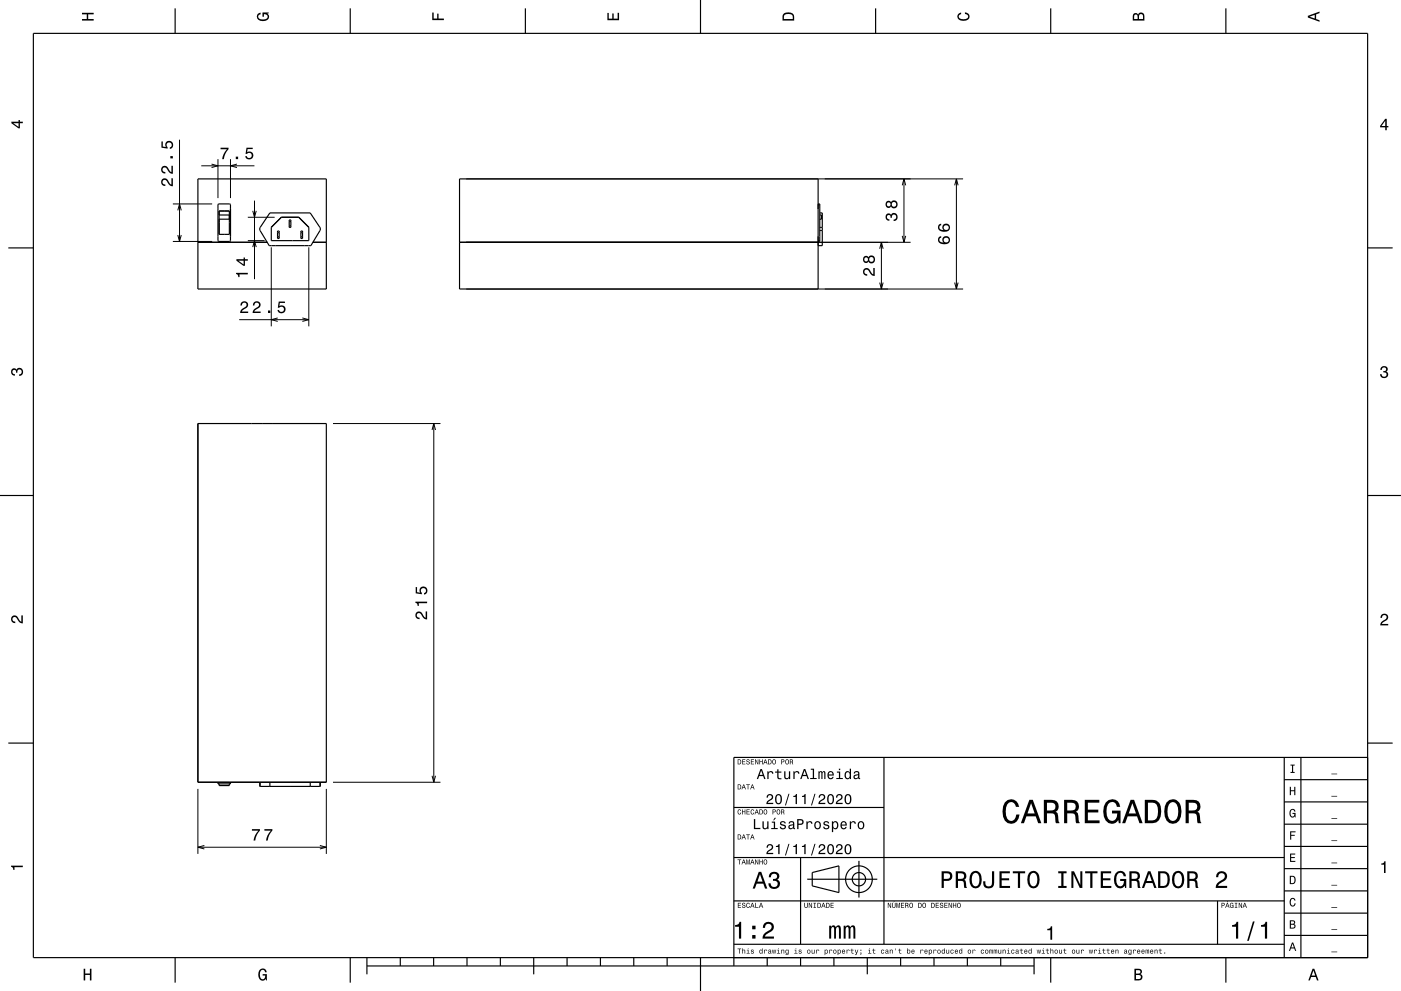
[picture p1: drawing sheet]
<svg xmlns="http://www.w3.org/2000/svg" width="420mm" height="297mm" viewBox="0 0 420 297" stroke-linecap="round" stroke-linejoin="round" font-family="sans-serif">
<g fill="none" stroke="#000" stroke-width=".3">
<path d="M53.8 41.9v30.5M60.3 49.7h16M63.4 49.2l1.9 .5-1.9 .5M65.3 47.7v11.7M69.1 47.7v11.7M71 49.2l-1.9 .5 1.9 .5M139.8 53.6h148.9M270.5 55.5l.5-1.9 .5 1.9M271 53.6v19M286.2 55.5l.5-1.9 .5 1.9M286.7 53.6v33M51.8 72.4h11.8"/>
<path d="M51.8 61.1h11.8M53.3 63l.5-1.9 .5 1.9M53.3 70.4l.5 2 .5-2M74.3 72.1h5M74.3 65.1h8M75.8 63.2l.5 1.9 .5-1.9M75.8 74l.5-1.9 .5 1.9M76.3 60.1v23.6M81.3 74.1v23.7M92.6 74.1v23.7M139.8 72.6h133.2M245.3 72.1h.5"/>
<path d="M245.3 61.4h.5M245.8 68.1h.7M245.8 69.1h.7M263.7 74.5l.5-1.9 .6 1.9M264.2 72.6v14M270.5 70.7l.5 1.9 .5-1.9M71.7 95.8h20.9M83.3 95.3l-2 .5 2 .5M90.6 95.3l2 .5-2 .5M139.8 86.6h148.9M263.7 84.7l.5 1.9 .6-1.9M286.2 84.7l.5 1.9 .5-1.9"/>
<path d="M99.8 126.9h32.2M129.5 128.9l.5-2 .6 2M130 126.9v107.5M59.3 236.4v19.5M65.6 234.4v.5M68.8 234.4v.5M78 234.4v1.3M95.9 234.4v1.3M97.8 236.4v19.5M99.8 234.4h32.2M129.5 232.5l.5 1.9 .6-1.9M59.3 253.9h38.5"/>
<path d="M61.3 253.4l-2 .5 2 .5M95.9 253.4l1.9 .5-1.9 .5"/>
</g>
<g fill="none" stroke="#000" stroke-width=".35">
<path d="M10 10h400v277h-400zM52.5 2.5v7.5M105 2.5v7.5M157.5 2.5v7.5M210 0v10M262.5 2.5v7.5M315 2.5v7.5M367.5 2.5v7.5M59.3 53.6h38.5v33h-38.5zM137.8 53.6h107.5v33h-107.5zM2.5 74.3h7.5M59.3 72.6h20.8"/>
<path d="M65.4 61.2l3.4-.1 .3 .3v10.7l-.3 .3h-3.2l-.3-.3zM65.7 63.2h3.1v7h-3.1zM65.7 65.7h3.1M65.7 64.4h3.1M80.9 63.8h12.1l2.9 4.4 .1 .7-2.8 4.7h-12.5l-2.8-5zM83.2 71h.5M83.2 69.2h.5v2.3h-.5zM83.2 69.7h.5M84.3 65.1h5.3l3 3v4h-11.3v-4zM86.7 65.9h.5v2.3h-.5zM86.7 67.7h.5M86.7 66.4h.5"/>
<path d="M90.2 69.2h.5v2.3h-.5zM90.2 71h.5M90.2 69.7h.5M93.8 72.6h4M137.8 72.6h107.5M245.3 61.1h.5v11.3h-.5M245.8 63.8h.7v9.8h-1.2M245.8 64.4h.5v1.3h-.5M410 74.3h7.5M59.3 126.9h38.5v107.5h-38.5zM0 148.5h10M410 148.5h10"/>
<path d="M2.5 222.7h7.5M65.3 234.4v.5h3.8v-.5M65.7 234.9v.5h3.1v-.5M77.9 234.4v1.3h18.1v-1.3M80.9 234.4v1.3M93 234.4v1.3M265 227v56M385 233.7h25M385 227v60M390 227v60M410 222.7h7.5M410 227h-190v62.5"/>
<path d="M220 257h165M220 242h45M240 257v26M257.5 258v11M385 253.7h25M385 247h25M385 240.3h25M220 270h165M242 263.5h21M243.5 261.5l8-2v8l-8-2zM365 270v13M385 273.7h25"/>
<path d="M385 267h25M385 260.3h25M52.5 287v7.5M105 287v7.5M110 289.5h200M110 287v5M120 287v2.5M130 287v2.5M140 287v2.5M150 287v2.5M160 287v5M170 287v2.5"/>
<path d="M180 287v2.5M190 287v2.5M200 287v2.5M210 287v10M220 283h165M230 287v2.5M240 287v2.5M250 287v2.5M260 287v5M270 287v2.5M280 287v2.5M290 287v2.5"/>
<path d="M300 287v2.5M310 287v5M315 287v7.5M367.5 287v7.5M385 280.3h25"/>
<circle cx="257.5" cy="263.5" r="2"/>
<circle cx="257.5" cy="263.5" r="4"/>
</g>
<g fill="#000">
<path d="M24.6 3.8h3.5v.5h-1.7v1.4h1.7v.5h-3.5v-.5h1.4v-1.4h-1.4z" fill-rule="evenodd"/>
<path d="M77.3 4.2l.8-.4v.5l-.3 .1a.68 .68 0 0 0-.4 .6 .68 .68 0 0 0 .4 .6 1.68 1.68 0 0 0 2.4-.6 .93 .93 0 0 0-1.1-.8v.8h-.4v-1.3h1.9v.3l-.5 .1 .4 .4a1.19 1.19 0 0 1-.9 1.7 1.9 1.9 0 0 1-2.6-1.3z" fill-rule="evenodd"/>
<path d="M129.6 3.8h.4v1.8h1.1v-1.5h.4v1.5h1.6v.4h-3.5z" fill-rule="evenodd"/>
<path d="M182.1 3.9h.4v1.7h1.1v-1.6h.4v1.6h1.2v-1.8h.4v2.3h-3.5z" fill-rule="evenodd"/>
<path d="M235 4a2.21 2.21 0 0 0-.4 2.2h3.5v-1.2a1.92 1.92 0 0 0-3.1-1zM235.3 4.4l.4-.2a1.45 1.45 0 0 1 2 .8v.7h-2.7l.1-1z" fill-rule="evenodd"/>
<path d="M287.3 4.2l.8-.4v.4l-.3 .1a.66 .66 0 0 0-.4 .6 .66 .66 0 0 0 .4 .6 1.69 1.69 0 0 0 2.5-.5 .9 .9 0 0 0-1-.8v-.5a1.24 1.24 0 0 1 1.4 1.1 1.24 1.24 0 0 1-1.1 1.4 1.93 1.93 0 0 1-2.6-1.2z" fill-rule="evenodd"/>
<path d="M339.8 4.2l-.2 2h3.5v-1.4a.98 .98 0 0 0-.7-1 .98 .98 0 0 0-1.2 .6 .84 .84 0 0 0-1.4-.2zM340.1 4.5l.4-.1 .4 .1 .1 1.2h-1zM341.6 4.4l.4-.2a.58 .58 0 0 1 .7 .7v.8h-1.2z" fill-rule="evenodd"/>
<path d="M392.1 4.7v.6l3.5 1.2v-.4l-1-.4v-1.4l1-.4v-.4zM392.6 5l1.5-.5v1z" fill-rule="evenodd"/>
<path d="M3.4 36.5v.4l2.1 1.6h.5v-1.6h.8v-.4h-.8v-.5h-.4v.5zM4 36.9h1.6v1.1z" fill-rule="evenodd"/>
<path d="M415.3 35.6l-1.6 2.1v.5h1.6v.8h.4v-.8h.5v-.4h-.5v-2.2zM415.3 36.2v1.6h-1.1z" fill-rule="evenodd"/>
<path d="M48.6 53.7a1.2 1.2 0 0 0-.2 1.4 1.2 1.2 0 0 0 1.2 .6v-.4a.7 .7 0 0 1-.9-.5 .7 .7 0 0 1 .5-.9 .7 .7 0 0 1 .9 .5l.1 .3a1.64 1.64 0 0 0 1.6 1.1v-2.4h-.4v1.9l-.4-.3-.8-1.2a1.11 1.11 0 0 0-1.6-.1zM48.6 50a1.2 1.2 0 0 0-.2 1.3 1.2 1.2 0 0 0 1.2 .7v-.4a.7 .7 0 0 1-.9-.6 .7 .7 0 0 1 .5-.8 .7 .7 0 0 1 .9 .5l.1 .3a1.64 1.64 0 0 0 1.6 1.1v-2.4h-.4v1.9l-.4-.3-.8-1.2a1.11 1.11 0 0 0-1.6-.1zM51.1 46.8v.7h.7v-.7zM48.4 42.4v1.9l1.8 .2v-.4a.8 .8 0 0 1-.2-1.2 .8 .8 0 0 1 1.3 .1 .8 .8 0 0 1-.4 1.2v.4a1.21 1.21 0 0 0 1.1-1.5 1.21 1.21 0 0 0-1.7-.8 1.21 1.21 0 0 0-.5 1.8l-1-.2v-1.5z" fill-rule="evenodd"/>
<path d="M66.1 44.3v.4h1.9a5.2 5.2 0 0 0-1.4 3h.5a5.3 5.3 0 0 1 1.4-3v-.4zM70.7 46.9v.8h.7v-.8zM73.9 44.3l-.3 1.8h.4a.8 .8 0 0 1 1.3-.2 .8 .8 0 0 1-.1 1.2 .8 .8 0 0 1-1.2-.3h-.5a1.21 1.21 0 0 0 1.5 1 1.21 1.21 0 0 0 .8-1.6 1.21 1.21 0 0 0-1.7-.6l.1-.9h1.6v-.4z" fill-rule="evenodd"/>
<path d="M265.7 64.2a1.17 1.17 0 0 0-.2 1.3 1.17 1.17 0 0 0 1.1 .7v-.5a.62 .62 0 0 1-.7-.3 .62 .62 0 0 1 .2-.8 .62 .62 0 0 1 .9 .2v.5h.4a.72 .72 0 0 1 .4-.9 .72 .72 0 0 1 .9 .4 .72 .72 0 0 1-.5 .9l-.3 .1v.5a1.18 1.18 0 0 0 1.2-1.6 1.18 1.18 0 0 0-1.8-.6l-.2 .3a.86 .86 0 0 0-1.4-.2zM265.7 60.5a1 1 0 0 0-.1 1.4 1 1 0 0 0 1.5 0 1.09 1.09 0 0 0 1.6 .2 1.09 1.09 0 0 0 0-1.7 1.09 1.09 0 0 0-1.6 .2l-.7-.4zM267.3 61.3a.71 .71 0 0 1 1.4 0 .71 .71 0 0 1-1.4 0zM265.9 61.3a.59 .59 0 0 1 1.1 0 .59 .59 0 0 1-1.1 0z" fill-rule="evenodd"/>
<path d="M281.4 71.1a1.44 1.44 0 0 0 .2 1.7 1.44 1.44 0 0 0 1.6 .4 1.26 1.26 0 0 0 1.6-1 1.26 1.26 0 0 0-1.2-1.5 1.11 1.11 0 0 0-1 .7 1.11 1.11 0 0 0 .3 1.3 1.02 1.02 0 0 1-1.3-.8l.1-.5 .5-.2v-.4zM282.9 72a.75 .75 0 0 1 1.5 0 .75 .75 0 0 1-1.5 0zM281.4 67.4a1.44 1.44 0 0 0 .2 1.6 1.44 1.44 0 0 0 1.6 .5 1.26 1.26 0 0 0 1.6-1 1.26 1.26 0 0 0-1.2-1.5 1.11 1.11 0 0 0-1 .7 1.11 1.11 0 0 0 .3 1.3 1.02 1.02 0 0 1-1.3-.9l.1-.4 .5-.2v-.5zM282.9 68.2a.75 .75 0 0 1 1.5 0 .75 .75 0 0 1-1.5 0z" fill-rule="evenodd"/>
<path d="M72.4 90.6l-.3 1h.4a.71 .71 0 0 1 .6-.9 .71 .71 0 0 1 .8 .5 .71 .71 0 0 1-.5 .9l-.3 .1a1.63 1.63 0 0 0-1.1 1.6h2.4v-.4h-1.9l.8-.8a1.17 1.17 0 0 0 1-1.7 1.17 1.17 0 0 0-1.9-.3zM76.1 90.6l-.3 1h.5a.71 .71 0 0 1 .5-.9 .71 .71 0 0 1 .8 .5 .71 .71 0 0 1-.5 .9l-.3 .1a1.63 1.63 0 0 0-1.1 1.6h2.4v-.4h-1.9l.9-.8a1.17 1.17 0 0 0 .9-1.7 1.17 1.17 0 0 0-1.9-.3zM80.3 93.1v.7h.7v-.7zM83.6 90.4l-.3 1.8h.4a.8 .8 0 0 1 1.2-.2 .8 .8 0 0 1-.1 1.3 .8 .8 0 0 1-1.1-.4h-.5a1.21 1.21 0 0 0 1.5 1 1.21 1.21 0 0 0 .8-1.6 1.21 1.21 0 0 0-1.7-.6l.1-.9h1.5v-.4z" fill-rule="evenodd"/>
<path d="M70.8 81.8v.3a.77 .77 0 0 1 .6 1h.4v-.9h2.5v-.4zM70.9 77.7v.4l2.1 1.6h.4v-1.6h.9v-.4h-.9v-.5h-.4v.5zM71.5 78.1h1.5v1.1z" fill-rule="evenodd"/>
<path d="M259 80.6a1.2 1.2 0 0 0-.2 1.4 1.2 1.2 0 0 0 1.2 .6v-.4a.7 .7 0 0 1-.9-.5 .7 .7 0 0 1 .5-.9 .7 .7 0 0 1 .9 .5l.2 .3a1.63 1.63 0 0 0 1.5 1.1v-2.4h-.4v1.9l-.4-.3-.8-1.2a1.11 1.11 0 0 0-1.6-.1zM259 77a1 1 0 0 0-.1 1.4 1 1 0 0 0 1.4 0 1.09 1.09 0 0 0 1.7 .2 1.09 1.09 0 0 0 0-1.7 1.09 1.09 0 0 0-1.7 .2l-.4-.4zM260.6 77.8a.71 .71 0 0 1 1.4 0 .71 .71 0 0 1-1.4 0zM259.1 77.8a.6 .6 0 0 1 1.2 0 .6 .6 0 0 1-1.2 0z" fill-rule="evenodd"/>
<path d="M3.6 110.6a.86 .86 0 0 1 1.4 .2 1.12 1.12 0 0 1 1.5-.4 1.12 1.12 0 0 1 .3 1.6l-.5 .6-.6 .1v-.5a.72 .72 0 0 0 .9-.6 .72 .72 0 0 0-.8-.8 .72 .72 0 0 0-.6 .9h-.4a.62 .62 0 0 0-.4-.8 .62 .62 0 0 0-.8 .5 .62 .62 0 0 0 .5 .7h.4l-.1 .5a1.17 1.17 0 0 1-1-.7 1.17 1.17 0 0 1 .2-1.3z" fill-rule="evenodd"/>
<path d="M414.1 110a1.01 1.01 0 0 1 1.5-.2 1.01 1.01 0 0 1 0 1.6 1.12 1.12 0 0 1 .4 1.5 1.12 1.12 0 0 1-1.6 .3l-.6-.5-.1-.6h.5a.72 .72 0 0 0 .7 .9 .72 .72 0 0 0 .7-.8 .72 .72 0 0 0-.9-.6v-.4a.62 .62 0 0 0 .8-.4 .62 .62 0 0 0-.5-.8 .62 .62 0 0 0-.7 .5v.4h-.5z" fill-rule="evenodd"/>
<path d="M3.6 184.7a1.22 1.22 0 0 1 2 .8l.8 .8v-1.9h.4v2.4a2.76 2.76 0 0 1-2-1.8 .69 .69 0 0 0-1.1 .5 .69 .69 0 0 0 .9 .8v.4a1.19 1.19 0 0 1-1.2-.6 1.19 1.19 0 0 1 .2-1.4z" fill-rule="evenodd"/>
<path d="M124.8 183.6a1.2 1.2 0 0 0-.2 1.3 1.2 1.2 0 0 0 1.2 .7v-.5a.71 .71 0 0 1-.9-.5 .71 .71 0 0 1 .6-.9 .71 .71 0 0 1 .8 .5l.2 .3a1.63 1.63 0 0 0 1.5 1.2v-2.5h-.4v1.9l-.4-.2-.8-1.2a1.11 1.11 0 0 0-1.6-.1zM124.5 180.3v.4a.77 .77 0 0 1 .7 .9h.4v-.8h2.4v-.5zM124.6 176v1.8l1.9 .3v-.4a.8 .8 0 0 1-.3-1.2 .8 .8 0 0 1 1.3 0 .8 .8 0 0 1-.4 1.2v.5a1.21 1.21 0 0 0 1.1-1.5 1.21 1.21 0 0 0-1.7-.8 1.21 1.21 0 0 0-.5 1.7l-1-.1v-1.5z" fill-rule="evenodd"/>
<path d="M414.2 184.2a1.18 1.18 0 0 1 1.9 .3 1.18 1.18 0 0 1-1 1.7l-.8 .8h1.9v.4h-2.4a2.76 2.76 0 0 1 1.8-2 .69 .69 0 0 0-.5-1.1 .69 .69 0 0 0-.8 .9h-.4z" fill-rule="evenodd"/>
<path d="M221.1 227.6v1.5h.5a.77 .77 0 0 0 .6-.8 .77 .77 0 0 0-.6-.7zM221.4 227.8a.58 .58 0 0 1 .6 .5 .58 .58 0 0 1-.6 .6zM222.5 227.6v1.5h.9v-.2h-.7v-.5h.7v-.2h-.7v-.4h.7v-.2zM223.9 227.7a.6 .6 0 0 0 0 .6 .6 .6 0 0 0 .7 .3 .33 .33 0 0 1-.3 .4 .33 .33 0 0 1-.4-.4h-.2a.54 .54 0 0 0 .6 .6 .54 .54 0 0 0 .5-.7 .54 .54 0 0 0-.8-.4 .28 .28 0 0 1 .2-.4 .28 .28 0 0 1 .4 .3h.2l-.1-.2-.2-.2zM225.1 227.6v1.5h.9v-.2h-.7v-.5h.7v-.2h-.7v-.4h.7v-.2zM226.4 227.6v1.5h.1v-1.2l.6 1.2h.2v-1.5h-.1v1.2l-.6-1.2zM227.7 227.6v1.5h.2v-.7h.6v.7h.2v-1.5h-.2v.6h-.6v-.6zM229.3 227.6l-.5 1.5h.2l.2-.5h.6l.1 .5h.2l-.5-1.5zM229.5 227.8l.2 .7h-.5zM230.3 227.6v1.5h.5a.77 .77 0 0 0 .6-.8 .77 .77 0 0 0-.6-.7zM230.5 227.8a.58 .58 0 0 1 .6 .5 .58 .58 0 0 1-.6 .6zM231.7 227.7l-.2 .6 .2 .6a.73 .73 0 0 0 1-.4 .73 .73 0 0 0-.5-.9zM231.9 227.8a.58 .58 0 0 1 .5 .5 .58 .58 0 0 1-.5 .6l-.2-.6zM234.2 227.6v1.5h.2v-.7a.48 .48 0 0 0 .7-.2 .48 .48 0 0 0-.4-.6zM234.4 227.8h.3a.26 .26 0 0 1 .3 .2 .26 .26 0 0 1-.3 .3h-.3zM235.6 227.7l-.2 .6 .2 .6a.73 .73 0 0 0 1-.4 .73 .73 0 0 0-.5-.9zM235.8 227.8a.58 .58 0 0 1 .5 .5 .58 .58 0 0 1-.5 .6l-.2-.6zM236.8 227.6v1.5h.2v-.7a.45 .45 0 0 1 .5 .2 .45 .45 0 0 1 .1 .5l.2-.1-.3-.7a.42 .42 0 0 0 .2-.4 .42 .42 0 0 0-.4-.3zM237 227.8h.2a.26 .26 0 0 1 .3 .2 .26 .26 0 0 1-.3 .3h-.2z" fill-rule="evenodd"/>
<path d="M221.1 235.1v1.5h.5a.77 .77 0 0 0 .6-.8 .77 .77 0 0 0-.6-.7zM221.4 235.3a.58 .58 0 0 1 .6 .5 .58 .58 0 0 1-.6 .6zM222.8 235.1l-.5 1.5h.2l.2-.5h.5l.2 .5h.2l-.5-1.5zM223 235.3l.2 .7h-.5zM223.7 235.1v.2h.5v1.3h.2v-1.3h.4v-.2zM225.4 235.1l-.5 1.5h.2l.2-.5h.6l.1 .5h.2l-.5-1.5zM225.6 235.3l.2 .7h-.5z" fill-rule="evenodd"/>
<path d="M228 230.5l-1.1 3h.4l.3-.9h1.2l.3 .9h.4l-1.1-3zM228.2 230.9l.4 1.3h-.9zM230 231.2v2.3h.4v-1.3a.57 .57 0 0 1 .3-.7 .57 .57 0 0 1 .7 .2l.1 .2h.4a.76 .76 0 0 0-.6-.8 .76 .76 0 0 0-.9 .4v-.3zM233 230.6v.6h-.6v.4h.6v1.5a.89 .89 0 0 0 1.3 .4v-.3l-.8-.1-.1-.4v-1.1h.9v-.4h-.9v-.6zM235.1 231.2v1.5a.76 .76 0 0 0 .5 .8 .76 .76 0 0 0 .9-.4v.4h.4v-2.3h-.4v1.6l-.6 .4-.4-.3v-1.7zM237.8 231.2v2.3h.4v-1.3a.57 .57 0 0 1 .3-.7 .57 .57 0 0 1 .7 .2l.1 .2h.4a.77 .77 0 0 0-.6-.8 .77 .77 0 0 0-.9 .4v-.3zM241 230.5l-1.1 3h.4l.3-.9h1.2l.3 .9h.4l-1.1-3zM241.2 230.9l.5 1.3h-1zM243.1 230.4v.3h.6v2.5h-.8v.3h1.9v-.3h-.8v-2.8zM245.4 231.2v2.3h.3v-1.8l.3-.3 .2 .3v1.8h.4v-1.8l.3-.3 .2 .4v1.7h.4l-.1-2-.2-.4-.5 .1-.2 .2-.4-.3-.4 .3v-.2zM248.3 231.4a1.25 1.25 0 0 0-.2 1.4 1.25 1.25 0 0 0 1.2 .7l.6-.7-1.1 .4-.4-.8h1.6v-.1a.96 .96 0 0 0-.5-1.1 .96 .96 0 0 0-1.2 .2zM248.6 231.6l.6-.1 .4 .6h-1.2zM250.9 231.2v.4h.6v1.6h-.8v.3h2v-.3h-.8v-2zM251.5 230.4v.4h.4v-.4zM253.4 231.4a1.28 1.28 0 0 0-.2 1.3 1.28 1.28 0 0 0 1.1 .8l.4-.4v.4h.4v-3.1h-.4v1.1a.77 .77 0 0 0-1.3-.1zM253.7 231.7a.53 .53 0 0 1 .6-.3 .53 .53 0 0 1 .4 .5v.4a.71 .71 0 0 1-.6 .9 1.02 1.02 0 0 1-.4-1.5zM256.2 231.3l-.3 .5h.4a.47 .47 0 0 1 .6-.4 .47 .47 0 0 1 .3 .6l-.2 .1a.78 .78 0 0 0-1.1 .4 .78 .78 0 0 0 .6 1l.8-.3 .1 .2 .5 .1v-.3h-.2l-.1-1.4a.87 .87 0 0 0-.5-.7 .87 .87 0 0 0-.9 .2zM256.3 232.6l1-.3v.4a.51 .51 0 0 1-.5 .5 .51 .51 0 0 1-.6-.5z" fill-rule="evenodd"/>
<path d="M386.7 235.8h.3v1h1v-1h.3v2.5h-.3v-1.2h-1v1.2h-.3z" fill-rule="evenodd"/>
<path d="M386.9 229.1h1.2v.3h-.4v1.9h.4v.3h-1.2v-.3h.4v-1.9h-.4z" fill-rule="evenodd"/>
<path d="M399.1 238.5h1.8v.2h-1.8z" fill-rule="evenodd"/>
<path d="M399.1 231.9h1.8v.2h-1.8z" fill-rule="evenodd"/>
<path d="M3.3 259.4h3.5v.5h-2.5v.8h-.3a.77 .77 0 0 0-.7-.9z" fill-rule="evenodd"/>
<path d="M75.5 248.5v.4h1.9a5.2 5.2 0 0 0-1.4 3h.5a5.3 5.3 0 0 1 1.4-3v-.4zM79.3 248.5v.4h1.9a5.2 5.2 0 0 0-1.5 3h.6a5.3 5.3 0 0 1 1.4-3v-.4z" fill-rule="evenodd"/>
<path d="M221.1 257.6v.2h.5v1.3h.1v-1.3h.5v-.2zM222.8 257.6l-.5 1.5h.2l.2-.5h.5l.2 .5h.2l-.5-1.5zM223 257.8l.2 .7h-.5zM223.7 257.6v1.5h.2v-1.4l.3 1.4h.1l.3-1.4v1.4h.2v-1.5h-.3l-.2 1.3-.3-1.3zM225.4 257.6l-.5 1.5h.2l.2-.5h.6l.1 .5h.2l-.5-1.5zM225.6 257.8l.2 .7h-.5zM226.4 257.6v1.5h.1v-1.2l.6 1.2h.2v-1.5h-.1v1.2l-.6-1.2zM227.7 257.6v1.5h.2v-.7h.6v.7h.2v-1.5h-.2v.6h-.6v-.6zM229.1 257.7v1.2a.73 .73 0 0 0 .9-.4 .73 .73 0 0 0-.4-.9zM229.3 257.8a.58 .58 0 0 1 .5 .5 .58 .58 0 0 1-.5 .6l-.2-.6z" fill-rule="evenodd"/>
<path d="M221.1 250.1v1.5h.5a.77 .77 0 0 0 .6-.8 .77 .77 0 0 0-.6-.7zM221.4 250.3a.58 .58 0 0 1 .6 .5 .58 .58 0 0 1-.6 .6zM222.8 250.1l-.5 1.5h.2l.2-.5h.5l.2 .5h.2l-.5-1.5zM223 250.3l.2 .7h-.5zM223.7 250.1v.2h.5v1.3h.2v-1.3h.4v-.2zM225.4 250.1l-.5 1.5h.2l.2-.5h.6l.1 .5h.2l-.5-1.5zM225.6 250.3l.2 .7h-.5z" fill-rule="evenodd"/>
<path d="M221.3 242.7a.72 .72 0 0 0-.2 1 .72 .72 0 0 0 .9 .3l.2-.5-.4 .4a.56 .56 0 0 1-.5-.6 .56 .56 0 0 1 .6-.5l.3 .2-.3-.4zM222.5 242.6v1.5h.2v-.7h.6v.7h.1v-1.5h-.1v.6h-.6v-.6zM223.8 242.6v1.5h1v-.2h-.8v-.5h.7v-.2h-.7v-.4h.7v-.2zM225.2 242.7a.72 .72 0 0 0-.2 1 .72 .72 0 0 0 .9 .3l.2-.5-.4 .4a.56 .56 0 0 1-.5-.6 .56 .56 0 0 1 .6-.5l.3 .2-.3-.4zM226.7 242.6l-.5 1.5h.2l.2-.5h.6l.1 .5h.2l-.5-1.5zM226.9 242.8l.2 .7h-.5zM227.7 242.6v1.5h.5a.77 .77 0 0 0 .6-.8 .77 .77 0 0 0-.6-.7zM227.9 242.8a.58 .58 0 0 1 .6 .5 .58 .58 0 0 1-.6 .6zM229.1 242.7v1.2a.73 .73 0 0 0 .9-.4 .73 .73 0 0 0-.4-.9zM229.3 242.8a.58 .58 0 0 1 .5 .5 .58 .58 0 0 1-.5 .6l-.2-.6zM231.6 242.6v1.5h.2v-.7a.48 .48 0 0 0 .7-.2 .48 .48 0 0 0-.4-.6zM231.8 242.8h.3a.26 .26 0 0 1 .3 .2 .26 .26 0 0 1-.3 .3h-.3zM233 242.7l-.2 .6 .2 .6a.73 .73 0 0 0 1-.4 .73 .73 0 0 0-.5-.9zM233.2 242.8a.58 .58 0 0 1 .5 .5 .58 .58 0 0 1-.5 .6l-.2-.6zM234.2 242.6v1.5h.2v-.7a.46 .46 0 0 1 .5 .2 .46 .46 0 0 1 .1 .5l.2-.1-.3-.7a.42 .42 0 0 0 .2-.4 .42 .42 0 0 0-.4-.3zM234.4 242.8h.2a.26 .26 0 0 1 .3 .2 .26 .26 0 0 1-.3 .3h-.2z" fill-rule="evenodd"/>
<path d="M226 245.5v3h1.9v-.4h-1.5v-2.6zM228.6 246.2v1.5a.76 .76 0 0 0 .5 .8 .76 .76 0 0 0 .9-.4v.4h.4v-2.3h-.4v1.6l-.6 .4-.4-.3v-1.7zM232.2 245.1l-.4 .7h.2l.6-.7zM231.4 246.2v.4h.6v1.6h-.8v.3h1.9v-.3h-.7v-2zM234 246.3l-.2 .5 .2 .4 1.2 .4a.52 .52 0 0 1-.5 .7 .52 .52 0 0 1-.6-.5h-.3a.89 .89 0 0 0 1.1 .8 .89 .89 0 0 0 .6-1.3l-1.2-.4a.46 .46 0 0 1 .3-.6 .46 .46 0 0 1 .6 .5h.4a.93 .93 0 0 0-1.6-.5zM236.6 246.3l-.2 .5h.4a.47 .47 0 0 1 .5-.4 .47 .47 0 0 1 .4 .6l-.2 .1a.78 .78 0 0 0-1.1 .4 .78 .78 0 0 0 .6 1l.8-.3 .1 .2 .5 .1v-.3h-.3v-1.4a.87 .87 0 0 0-1.5-.5zM236.8 247.6l.9-.3v.4a.51 .51 0 0 1-.5 .5 .51 .51 0 0 1-.5-.5zM239 245.5v3h.4v-1.3a1.02 1.02 0 0 0 1.3-.2 1.02 1.02 0 0 0 0-1.3zM239.4 245.8h.5a.51 .51 0 0 1 .6 .6 .51 .51 0 0 1-.6 .4h-.5zM241.7 246.2v2.3h.4v-1.3a.57 .57 0 0 1 .3-.7 .57 .57 0 0 1 .7 .2l.1 .2h.4a.77 .77 0 0 0-.6-.8 .77 .77 0 0 0-.9 .4v-.3zM244.4 246.4a1.24 1.24 0 0 0-.2 1.5 1.24 1.24 0 0 0 1.3 .6 1.25 1.25 0 0 0 .6-1.5 1.25 1.25 0 0 0-1.4-.8zM244.6 246.6a.58 .58 0 0 1 .7-.2 .58 .58 0 0 1 .4 .5v.4a.69 .69 0 0 1-.9 .9l-.3-.5zM247.1 246.3l-.3 .5 .2 .4 1.2 .4a.52 .52 0 0 1-.5 .7 .52 .52 0 0 1-.5-.5h-.4a.89 .89 0 0 0 1.1 .8 .89 .89 0 0 0 .6-1.3l-1.2-.4a.46 .46 0 0 1 .4-.5 .46 .46 0 0 1 .5 .4h.4a.93 .93 0 0 0-1.5-.5zM249.4 246.2v3.2h.4v-1.3a.79 .79 0 0 0 .8 .5 .79 .79 0 0 0 .7-.8 1.09 1.09 0 0 0-.1-1.2 1.09 1.09 0 0 0-1.1-.4l-.3 .3v-.3zM249.9 246.6a.53 .53 0 0 1 .6-.2 .53 .53 0 0 1 .4 .5l.1 .4a.73 .73 0 0 1-.6 .9 1.01 1.01 0 0 1-.5-1.6zM252.2 246.4a1.25 1.25 0 0 0-.2 1.4 1.25 1.25 0 0 0 1.2 .7l.6-.7h-.3l-.6 .4a.65 .65 0 0 1-.6-.8h1.6v-.1a.96 .96 0 0 0-.5-1.1 .96 .96 0 0 0-1.2 .2zM252.5 246.6l.6-.1 .4 .6h-1.2zM254.8 246.2v2.3h.3v-1.3a.57 .57 0 0 1 .3-.7 .57 .57 0 0 1 .8 .2v.2h.4a.77 .77 0 0 0-.6-.8 .77 .77 0 0 0-.9 .4v-.3zM257.4 246.4a1.24 1.24 0 0 0-.2 1.5 1.24 1.24 0 0 0 1.3 .6 1.25 1.25 0 0 0 .6-1.5 1.25 1.25 0 0 0-1.4-.8zM257.7 246.6a.58 .58 0 0 1 .6-.2 .58 .58 0 0 1 .4 .5v.4a.69 .69 0 0 1-.9 .9l-.3-.5z" fill-rule="evenodd"/>
<path d="M230.1 253.2l-.3 .8h.4a.6 .6 0 0 1 .4-.7 .6 .6 0 0 1 .8 .5 .6 .6 0 0 1-.5 .7l-.2 .1a1.4 1.4 0 0 0-1 1.4h2.1v-.4h-1.6l.7-.7a1 1 0 0 0 .8-1.4 1 1 0 0 0-1.6-.3zM232.6 253.5v.3h.7v2.2h.4v-3zM236.4 252.9l-1.1 3.5h.3l1.1-3.5zM237.8 253.5v.3h.7v2.2h.4v-3zM240.4 253.5v.3h.7v2.2h.4v-3zM244.2 252.9l-1.1 3.5h.3l1.1-3.5zM245.7 253.2l-.3 .8h.4a.6 .6 0 0 1 .5-.7 .6 .6 0 0 1 .7 .5 .6 .6 0 0 1-.4 .7l-.3 .1a1.4 1.4 0 0 0-1 1.4h2.1v-.4h-1.6l.7-.7a1 1 0 0 0 .8-1.4 1 1 0 0 0-1.6-.3zM248.2 253.4a1.73 1.73 0 0 0 .8 2.7 1.74 1.74 0 0 0 .8-2.7 .95 .95 0 0 0-1.6 0zM248.7 253.4l.3-.1a1.46 1.46 0 0 1 0 2.4l-.5-.3-.1-.4v-1zM250.9 253.2l-.3 .8h.4a.6 .6 0 0 1 .5-.7 .6 .6 0 0 1 .7 .5 .6 .6 0 0 1-.4 .7l-.3 .1a1.4 1.4 0 0 0-.9 1.4h2v-.4h-1.6l.7-.7a1 1 0 0 0 .8-1.4 1 1 0 0 0-1.6-.3zM253.4 253.4a1.74 1.74 0 0 0 .8 2.7 1.75 1.75 0 0 0 .8-2.7 .96 .96 0 0 0-1.6 0zM253.9 253.4l.3-.1a1.47 1.47 0 0 1 0 2.4l-.5-.3-.1-.4v-1z" fill-rule="evenodd"/>
<path d="M230.1 238.2l-.3 .8h.4a.6 .6 0 0 1 .4-.7 .6 .6 0 0 1 .8 .5 .6 .6 0 0 1-.5 .7l-.2 .1a1.4 1.4 0 0 0-1 1.4h2.1v-.4h-1.6l.7-.7a1 1 0 0 0 .8-1.4 1 1 0 0 0-1.6-.3zM232.6 238.4a1.73 1.73 0 0 0 .8 2.7 1.74 1.74 0 0 0 .8-2.7 .95 .95 0 0 0-1.6 0zM233.1 238.4l.3-.1a1.46 1.46 0 0 1 0 2.4l-.5-.3-.1-.4v-1zM236.4 237.9l-1.1 3.5h.3l1.1-3.5zM237.8 238.5v.3h.7v2.2h.4v-3zM240.4 238.5v.3h.7v2.2h.4v-3zM244.2 237.9l-1.1 3.5h.3l1.1-3.5zM245.7 238.2l-.3 .8h.4a.6 .6 0 0 1 .5-.7 .6 .6 0 0 1 .7 .5 .6 .6 0 0 1-.4 .7l-.3 .1a1.4 1.4 0 0 0-1 1.4h2.1v-.4h-1.6l.7-.7a1 1 0 0 0 .8-1.4 1 1 0 0 0-1.6-.3zM248.2 238.4a1.73 1.73 0 0 0 .8 2.7 1.74 1.74 0 0 0 .8-2.7 .95 .95 0 0 0-1.6 0zM248.7 238.4l.3-.1a1.46 1.46 0 0 1 0 2.4l-.5-.3-.1-.4v-1zM250.9 238.2l-.3 .8h.4a.6 .6 0 0 1 .5-.7 .6 .6 0 0 1 .7 .5 .6 .6 0 0 1-.4 .7l-.3 .1a1.4 1.4 0 0 0-.9 1.4h2v-.4h-1.6l.7-.7a1 1 0 0 0 .8-1.4 1 1 0 0 0-1.6-.3zM253.4 238.4a1.74 1.74 0 0 0 .8 2.7 1.75 1.75 0 0 0 .8-2.7 .96 .96 0 0 0-1.6 0zM253.9 238.4l.3-.1a1.47 1.47 0 0 1 0 2.4l-.5-.3-.1-.4v-1z" fill-rule="evenodd"/>
<path d="M301.2 240.5a5.6 5.6 0 0 0 0 5.4 2.48 2.48 0 0 0 2.9 .8 2.48 2.48 0 0 0 1.5-2.6h-.9a1.64 1.64 0 0 1-2.2 1.8 4.2 4.2 0 0 1 0-5.3 1.43 1.43 0 0 1 2.1 1.2h.9a2.38 2.38 0 0 0-1.6-2.2 2.38 2.38 0 0 0-2.7 .9zM308.6 239.7l-2.6 7h1l.7-2h2.8l.7 2h1l-2.6-7zM309.1 240.7l1.1 3.1h-2.2zM312.9 239.7v7h1v-2.9a2.16 2.16 0 0 1 2.3 .5l.4 2.4h1l-.5-3-.6-.4a1.94 1.94 0 0 0 .8-2.3 1.94 1.94 0 0 0-2-1.3zM313.9 240.6a2.16 2.16 0 0 1 2.4 .6 1.21 1.21 0 0 1-.1 1.3 1.21 1.21 0 0 1-1.3 .4h-1zM319 239.7v7h.9v-2.9a2.16 2.16 0 0 1 2.4 .5l.3 2.4h1.1l-.6-3-.6-.4a1.94 1.94 0 0 0 .9-2.3 1.94 1.94 0 0 0-2.1-1.3zM319.9 240.6a2.17 2.17 0 0 1 2.5 .6 1.21 1.21 0 0 1-.1 1.3 1.21 1.21 0 0 1-1.3 .4h-1.1zM325.2 239.7v7h4.4v-.8h-3.5v-2.4h3.2v-.8h-3.2v-2.1h3.5v-.9zM331.5 240.5a4.8 4.8 0 0 0 .8 6.2 2.22 2.22 0 0 0 2.9-.9l.2 .9h.5v-3.8h-2.5v.9h1.5a1.71 1.71 0 0 1-2.2 2.1 4.1 4.1 0 0 1 0-5.4 1.42 1.42 0 0 1 2.1 1.3h1a2.39 2.39 0 0 0-1.7-2.2 2.39 2.39 0 0 0-2.6 .9zM339 239.7l-2.6 7h.9l.8-2h2.8l.7 2h.9l-2.5-7zM339.5 240.7l1 3.1h-2.1zM343.2 239.7v7h2.3a2.84 2.84 0 0 0 2.6-3.5 2.77 2.77 0 0 0-2.6-3.5zM344.1 240.6l2.1 .1a3.6 3.6 0 0 1 .5 4.5l-.5 .5-2.1 .2zM349.7 240.5a5.7 5.7 0 0 0 0 5.4 2.39 2.39 0 0 0 2.6 .9 2.39 2.39 0 0 0 1.7-2 4.5 4.5 0 0 0-1.3-5 2.36 2.36 0 0 0-3 .7zM350.9 240.6l.7-.2a2.31 2.31 0 0 1 1.6 2.8 2.28 2.28 0 0 1-1.6 2.9 2.26 2.26 0 0 1-1.6-2.9l.1-1.2 .3-.9zM355.4 239.7v7h1v-2.9a2.16 2.16 0 0 1 2.3 .5l.4 2.4h1l-.5-3-.6-.4a1.94 1.94 0 0 0 .8-2.3 1.94 1.94 0 0 0-2-1.3zM356.4 240.6a2.17 2.17 0 0 1 2.4 .6 1.21 1.21 0 0 1-.1 1.3 1.21 1.21 0 0 1-1.2 .4h-1.1z" fill-rule="evenodd"/>
<path d="M386.7 255.8h1.6v.3h-1.2v.8h1.1v.3h-1.1v.8h1.2v.3h-1.6z" fill-rule="evenodd"/>
<path d="M386.8 249.1h1.6v.3h-1.3v.8h1v.3h-1v1.1h-.3z" fill-rule="evenodd"/>
<path d="M386.8 242.8a.85 .85 0 0 1 1-.4 .85 .85 0 0 1 .6 .8h-.4l-.3-.5a1.04 1.04 0 0 0-.9 1 1.04 1.04 0 0 0 .7 1l.4-.2 .2-.6h-.6v-.3h.9v1.4l-.2-.4-.5 .4a1.2 1.2 0 0 1-1.1-1.8z" fill-rule="evenodd"/>
<path d="M399.1 258.5h1.8v.2h-1.8z" fill-rule="evenodd"/>
<path d="M399.1 251.9h1.8v.2h-1.8z" fill-rule="evenodd"/>
<path d="M399.1 245.2h1.8v.2h-1.8z" fill-rule="evenodd"/>
<path d="M221.2 270.6v1.5h.9v-.2h-.7v-.5h.7v-.2h-.7v-.4h.7v-.2zM222.6 270.7a.6 .6 0 0 0 0 .6 .6 .6 0 0 0 .7 .3 .33 .33 0 0 1-.3 .4 .33 .33 0 0 1-.4-.4h-.2a.54 .54 0 0 0 .6 .6 .54 .54 0 0 0 .5-.7 .54 .54 0 0 0-.8-.4 .28 .28 0 0 1 .2-.4 .28 .28 0 0 1 .4 .3h.1v-.2l-.2-.2zM223.9 270.7a.72 .72 0 0 0-.2 1 .72 .72 0 0 0 .9 .3l.2-.5-.4 .4a.56 .56 0 0 1-.5-.6 .56 .56 0 0 1 .6-.5l.3 .2-.3-.4zM225.4 270.6l-.5 1.5h.2l.2-.5h.6l.1 .5h.2l-.5-1.5zM225.6 270.8l.2 .7h-.5zM226.4 270.6v1.5h1v-.2h-.8v-1.3zM228 270.6l-.5 1.5h.2l.2-.5h.6l.1 .5h.2l-.5-1.5zM228.2 270.8l.2 .7h-.5z" fill-rule="evenodd"/>
<path d="M227.5 261.3l-1.9 5h.7l.5-1.5h2l.6 1.5h.6l-1.8-5zM227.8 262l.8 2.2h-1.5zM230.9 261.7l-.4 1.2h.6a.88 .88 0 0 1 .5-1.1 .88 .88 0 0 1 1.1 .4 .88 .88 0 0 1-.3 1.2h-.7v.6a1.03 1.03 0 0 1 1.4 .6 1.03 1.03 0 0 1-.7 1.3 1.03 1.03 0 0 1-1.3-.7l-.1-.5h-.6a1.68 1.68 0 0 0 2.1 1.7 1.68 1.68 0 0 0 .9-2.6l-.4-.2a1.29 1.29 0 0 0 .5-1.6 1.29 1.29 0 0 0-1.5-.7z" fill-rule="evenodd"/>
<path d="M241.1 270.6v.9a.52 .52 0 0 0 .6 .6 .52 .52 0 0 0 .5-.6v-.9h-.2v.9a.33 .33 0 0 1-.4 .4 .33 .33 0 0 1-.3-.4v-.9zM242.5 270.6v1.5h.1v-1.2l.6 1.2h.2v-1.5h-.1v1.2l-.6-1.2zM243.9 270.6v.2h.3v1.1h-.3v.2h.7v-.2h-.2v-1.1h.2v-.2zM245.1 270.6v1.5h.5a.77 .77 0 0 0 .5-.8 .77 .77 0 0 0-.5-.7zM245.3 270.8a.58 .58 0 0 1 .6 .5 .58 .58 0 0 1-.6 .6zM246.7 270.6l-.5 1.5h.2l.2-.5h.6l.1 .5h.2l-.5-1.5zM246.9 270.8l.2 .7h-.5zM247.7 270.6v1.5h.5a.77 .77 0 0 0 .5-.8 .77 .77 0 0 0-.5-.7zM247.9 270.8a.58 .58 0 0 1 .6 .5 .58 .58 0 0 1-.6 .6zM249 270.6v1.5h1v-.2h-.8v-.5h.7v-.2h-.7v-.4h.7v-.2z" fill-rule="evenodd"/>
<path d="M266.2 270.6v1.5h.1v-1.2l.6 1.2h.2v-1.5h-.1v1.2l-.6-1.2zM268 270.1l-.2 .3 .4-.3zM267.4 270.6v.9a.52 .52 0 0 0 .6 .6 .52 .52 0 0 0 .5-.6v-.9h-.2v.9a.33 .33 0 0 1-.3 .4 .33 .33 0 0 1-.4-.4v-.9zM268.7 270.6v1.5h.2v-1.4l.3 1.4h.1l.3-1.4v1.4h.2v-1.5h-.3l-.2 1.3-.3-1.3zM270.1 270.6v1.5h.9v-.2h-.7v-.5h.7v-.2h-.7v-.4h.7v-.2zM271.4 270.6v1.5h.2v-.7a.46 .46 0 0 1 .5 .2 .46 .46 0 0 1 .1 .5l.2-.1-.3-.7a.42 .42 0 0 0 .2-.4 .42 .42 0 0 0-.4-.3zM271.6 270.8h.2a.26 .26 0 0 1 .3 .2 .26 .26 0 0 1-.3 .3h-.2zM272.8 270.7l-.2 .6 .2 .6a.73 .73 0 0 0 .9-.4 .73 .73 0 0 0-.4-.9zM273 270.8a.58 .58 0 0 1 .5 .5 .58 .58 0 0 1-.5 .6l-.2-.6zM275.3 270.6v1.5h.5a.77 .77 0 0 0 .6-.8 .77 .77 0 0 0-.6-.7zM275.5 270.8a.58 .58 0 0 1 .6 .5 .58 .58 0 0 1-.6 .6zM276.7 270.7l-.2 .6 .2 .6a.73 .73 0 0 0 1-.4 .73 .73 0 0 0-.5-.9zM276.9 270.8a.58 .58 0 0 1 .5 .5 .58 .58 0 0 1-.5 .6l-.2-.6zM279.2 270.6v1.5h.5a.77 .77 0 0 0 .6-.8 .77 .77 0 0 0-.6-.7zM279.4 270.8a.58 .58 0 0 1 .6 .5 .58 .58 0 0 1-.6 .6zM280.5 270.6v1.5h1v-.2h-.8v-.5h.7v-.2h-.7v-.4h.7v-.2zM281.9 270.7a.6 .6 0 0 0 0 .6 .6 .6 0 0 0 .7 .3 .33 .33 0 0 1-.3 .4 .33 .33 0 0 1-.4-.4h-.2a.54 .54 0 0 0 .6 .6 .54 .54 0 0 0 .5-.7 .54 .54 0 0 0-.7-.4 .28 .28 0 0 1 .1-.4 .28 .28 0 0 1 .4 .3h.2l-.1-.2-.2-.2zM283.1 270.6v1.5h1v-.2h-.8v-.5h.7v-.2h-.7v-.4h.7v-.2zM284.4 270.6v1.5h.2v-1.2l.5 1.2h.3v-1.5h-.2v1.2l-.6-1.2zM285.7 270.6v1.5h.2v-.7h.6v.7h.2v-1.5h-.2v.6h-.6v-.6zM287.1 270.7l-.2 .6 .2 .6a.73 .73 0 0 0 1-.4 .73 .73 0 0 0-.5-.9zM287.3 270.8a.58 .58 0 0 1 .5 .5 .58 .58 0 0 1-.5 .6l-.2-.6z" fill-rule="evenodd"/>
<path d="M282.3 261.1v5h.6v-2.1a1.91 1.91 0 0 0 2.6-1.4 1.32 1.32 0 0 0-1.5-1.5zM282.9 261.7a1.6 1.6 0 0 1 1.9 .5 .86 .86 0 0 1-.1 .9 .86 .86 0 0 1-.9 .3h-.9zM286.5 261.1v5h.7v-2.1a1.21 1.21 0 0 1 1.7 .8l.2 1.3h.8l-.4-2.1-.5-.3a1.38 1.38 0 0 0 .6-1.6 1.38 1.38 0 0 0-1.4-1zM287.2 261.7a1.56 1.56 0 0 1 1.8 .5 .86 .86 0 0 1-.1 .9 .86 .86 0 0 1-.9 .3h-.8zM291.1 261.7a3.6 3.6 0 0 0 .6 4.4 1.73 1.73 0 0 0 2.5-1.4 2.77 2.77 0 0 0-1.3-3.7l-1.2 .2zM292 261.7l.5-.1a1.65 1.65 0 0 1 1.1 2 1.62 1.62 0 0 1-1.1 2.1 1.61 1.61 0 0 1-1.2-2.1l.1-.9zM297.4 261.1v3.4a1.05 1.05 0 0 1-1.2 1.1 1.05 1.05 0 0 1-.8-1.5h-.6a1.68 1.68 0 0 0 1.4 2.2 1.68 1.68 0 0 0 1.8-1.8v-3.4zM299.6 261.1v5h3.2v-.6h-2.5v-1.7h2.2v-.6h-2.2v-1.5h2.4v-.6zM303.6 261.1v.6h1.6v4.4h.6v-4.4h1.5v-.6zM308.5 261.7a3.6 3.6 0 0 0 .6 4.4 1.73 1.73 0 0 0 2.4-1.4 2.76 2.76 0 0 0-1.3-3.7l-1.2 .2zM309.3 261.7l.5-.1a1.65 1.65 0 0 1 1.2 2 1.62 1.62 0 0 1-1.2 2.1 1.61 1.61 0 0 1-1.1-2.1v-.9zM317.2 261.1v.6h1v3.8h-1v.6h2.5v-.6h-.9v-3.8h.9v-.6zM321.2 261.1v5h.6v-4.1l1.9 4.1h.8v-5h-.6v4.1l-1.9-4.1zM325.3 261.1v.6h1.5v4.4h.7v-4.4h1.5v-.6zM330 261.1v5h3.2v-.6h-2.5v-1.7h2.2v-.6h-2.2v-1.5h2.4v-.6zM334.5 261.7a3.5 3.5 0 0 0 .6 4.4 1.58 1.58 0 0 0 2.1-.7l.1 .7h.3v-2.7h-1.8v.6l1.1 .1a1.21 1.21 0 0 1-1.6 1.4 2.91 2.91 0 0 1 0-3.8 1.01 1.01 0 0 1 1.6 .9h.7a1.71 1.71 0 0 0-1.2-1.6 1.71 1.71 0 0 0-1.9 .7zM338.6 261.1v5h.6v-2.1a1.54 1.54 0 0 1 1.7 .4l.3 1.7h.7l-.4-2.1-.4-.3a1.38 1.38 0 0 0 .6-1.6 1.38 1.38 0 0 0-1.5-1zM339.2 261.7a1.55 1.55 0 0 1 1.8 .5 .86 .86 0 0 1-.1 .9 .86 .86 0 0 1-.9 .3h-.8zM344.1 261.1l-1.8 5h.7l.5-1.4h2l.5 1.4h.7l-1.8-5zM344.5 261.8l.8 2.2h-1.6zM347.2 261.1v5h1.6a2.03 2.03 0 0 0 1.9-2.5 1.98 1.98 0 0 0-1.9-2.5zM347.9 261.7l1.4 .1a2.7 2.7 0 0 1 0 3.6l-1.4 .1zM351.8 261.7a3.6 3.6 0 0 0 .6 4.4 1.73 1.73 0 0 0 2.5-1.4 2.76 2.76 0 0 0-1.3-3.7l-1.2 .2zM352.7 261.7l.5-.1a1.65 1.65 0 0 1 1.2 2 1.62 1.62 0 0 1-1.2 2.1 1.61 1.61 0 0 1-1.2-2.1l.1-.9zM355.9 261.1v5h.7v-2.1a1.21 1.21 0 0 1 1.7 .8l.2 1.3h.8l-.4-2.1-.5-.3a1.38 1.38 0 0 0 .6-1.6 1.38 1.38 0 0 0-1.4-1zM356.6 261.7a1.56 1.56 0 0 1 1.8 .5 .86 .86 0 0 1-.1 .9 .86 .86 0 0 1-.9 .3h-.8zM365 261.5l-.4 1.4h.6a1.01 1.01 0 0 1 .8-1.2 1.01 1.01 0 0 1 1.2 .7 1.01 1.01 0 0 1-.7 1.2 2.59 2.59 0 0 0-2.1 2.5h3.5v-.6h-2.7a3.1 3.1 0 0 1 2.1-1.7 1.62 1.62 0 0 0 .1-2.4 1.62 1.62 0 0 0-2.4 .1z" fill-rule="evenodd"/>
<path d="M366.2 270.6v1.5h.2v-.7a.48 .48 0 0 0 .7-.2 .48 .48 0 0 0-.4-.6zM366.4 270.8h.3a.26 .26 0 0 1 .3 .2 .26 .26 0 0 1-.4 .3h-.2zM368 270.1l-.2 .3 .4-.3zM367.8 270.6l-.5 1.5h.2l.2-.5h.6l.1 .5h.2l-.5-1.5zM368 270.8l.2 .7h-.5zM368.8 270.8a.72 .72 0 0 0-.2 .9 .72 .72 0 0 0 1 .3l.2 .1v-.8h-.6v.2h.4l-.2 .4a.52 .52 0 0 1-.6-.6 .52 .52 0 0 1 .7-.4l.3 .1-.3-.4zM370.2 270.6v.2h.3v1.1h-.3v.2h.7v-.2h-.2v-1.1h.2v-.2zM371.4 270.6v1.5h.1v-1.2l.6 1.2h.2v-1.5h-.1v1.2l-.6-1.2zM373 270.6l-.5 1.5h.2l.2-.5h.6l.1 .5h.2l-.5-1.5zM373.2 270.8l.2 .7h-.5z" fill-rule="evenodd"/>
<path d="M386.7 262.5v2.5h.8a1.28 1.28 0 0 0 1-1.3 1.28 1.28 0 0 0-1-1.2zM387 262.8a.96 .96 0 0 1 1.1 .9 .96 .96 0 0 1-1.1 1z" fill-rule="evenodd"/>
<path d="M386.7 275.8v2.5h.9a.7 .7 0 0 0 .8-.5 .7 .7 0 0 0-.5-.8l.4-.6a.62 .62 0 0 0-.7-.6zM387 276.1h.5a.38 .38 0 0 1 .5 .4 .38 .38 0 0 1-.5 .3h-.5zM387 277.1h.5a.44 .44 0 0 1 .6 .5 .44 .44 0 0 1-.5 .4h-.6z" fill-rule="evenodd"/>
<path d="M386.9 269.4a.85 .85 0 0 1 .9-.3 .85 .85 0 0 1 .6 .8h-.4l-.3-.5a1.05 1.05 0 0 0-.8 .9 1.05 1.05 0 0 0 .6 1.1l.4-.2 .2-.5h.3a.89 .89 0 0 1-.7 1 .89 .89 0 0 1-1-.7z" fill-rule="evenodd"/>
<path d="M399.1 278.5h1.8v.2h-1.8z" fill-rule="evenodd"/>
<path d="M399.1 271.9h1.8v.2h-1.8z" fill-rule="evenodd"/>
<path d="M399.1 265.2h1.8v.2h-1.8z" fill-rule="evenodd"/>
<path d="M414.1 258.8a.77 .77 0 0 0 .9-.7h.4v3.5h-.5v-2.5h-.8z" fill-rule="evenodd"/>
<path d="M25.1 290.3h.4v1.5h1.5v-1.5h.4v3.5h-.4v-1.6h-1.5v1.6h-.4z" fill-rule="evenodd"/>
<path d="M77.8 290.7a1.19 1.19 0 0 1 1.3-.4 1.19 1.19 0 0 1 .9 1.1h-.5l-.1-.3a.69 .69 0 0 0-.6-.5 .69 .69 0 0 0-.7 .4 1.69 1.69 0 0 0 .6 2.5 .93 .93 0 0 0 .8-1.1h-.8v-.5h1.3v1.9h-.2l-.1-.4-.4 .4a1.19 1.19 0 0 1-1.8-.9v-1.6z" fill-rule="evenodd"/>
<path d="M220.4 277.2v.5h1.1v3.6h.7v-5h-.5a1.11 1.11 0 0 1-1.3 .9zM225.5 280.2v1.1h1v-1.1zM225.5 277.4v1.1h1v-1.1zM229.1 276.7l-.3 .6-.1 .8h.7a1.01 1.01 0 0 1 .7-1.2 1.01 1.01 0 0 1 1.2 .7 1.01 1.01 0 0 1-.7 1.2 2.57 2.57 0 0 0-2 2.5h3.4v-.6h-2.7a3.2 3.2 0 0 1 2.1-1.7 1.62 1.62 0 0 0 .1-2.4 1.62 1.62 0 0 0-2.4 .1z" fill-rule="evenodd"/>
<path d="M221.1 284.3v.2h.5v1.3h.1v-1.3h.5v-.2zM222.5 284.2v1.6h.2v-.7a.27 .27 0 0 1 .2-.3 .27 .27 0 0 1 .3 .3v.7h.2v-.8a.38 .38 0 0 0-.3-.4 .38 .38 0 0 0-.4 .2v-.6zM223.9 284.7l.3 .1v.8l-.4 .2h1l-.4-.2v-.9zM224.2 284.2l.2 .2zM225.2 284.7v.4l.6 .3a.26 .26 0 0 1-.2 .3 .26 .26 0 0 1-.3-.3h-.2a.42 .42 0 0 0 .6 .4 .42 .42 0 0 0 .1-.6l-.5-.3 .2-.2 .5 .2-.1-.2zM227.8 284.7a.54 .54 0 0 0-.2 .8 .54 .54 0 0 0 .8 .1l.2 .2v-1.6h-.2v.6l-.3-.2zM227.9 284.9l.1-.1a.39 .39 0 0 1 .4 .4 .39 .39 0 0 1-.5 .3zM229.1 284.6v1.2h.2v-1l.7 .2a.38 .38 0 0 0-.3-.4 .38 .38 0 0 0-.4 .2zM230.4 284.7l-.1 .3 .6-.2v.3a.44 .44 0 0 0-.5 .1 .44 .44 0 0 0 .1 .6l.8-.2-.2-.9zM230.5 285.4a.25 .25 0 0 1 .5 0 .25 .25 0 0 1-.5 0zM231.4 284.6l.3 1.2h.2l.2-1 .1 1h.2l.3-1.2h-.2l-.2 1-.1-1h-.2l-.2 1-.2-1zM233 284.7l.3 .1v.8l-.4 .2h1l-.4-.2v-.9zM233.3 284.2l.2 .2zM234.2 284.6v1.2h.2v-.7a.27 .27 0 0 1 .2-.3 .27 .27 0 0 1 .3 .3v.7h.2v-.8a.38 .38 0 0 0-.2-.4 .38 .38 0 0 0-.5 .2zM235.6 284.7a.55 .55 0 0 0-.2 .8 .55 .55 0 0 0 .8 .1 .41 .41 0 0 1-.2 .5 .41 .41 0 0 1-.5-.2 .47 .47 0 0 0 .5 .3 .47 .47 0 0 0 .4-.5v-1.1l-.2 .2-.3-.2zM235.7 284.9l.1-.1a.39 .39 0 0 1 .4 .4 .39 .39 0 0 1-.5 .3zM238.2 284.7l.3 .1v.8l-.4 .2h1l-.4-.2v-.9zM238.5 284.2l.2 .2zM239.5 284.7v.4l.6 .3a.26 .26 0 0 1-.2 .3 .26 .26 0 0 1-.3-.3h-.2a.42 .42 0 0 0 .6 .4 .42 .42 0 0 0 .1-.6l-.5-.3 .3-.2 .4 .2-.1-.2zM242 285.2a.57 .57 0 0 0 1.1 0 .57 .57 0 0 0-1.1 0zM242.2 284.9l.1-.1a.4 .4 0 0 1 .5 .4 .4 .4 0 0 1-.6 .3zM243.3 284.6v.8a.38 .38 0 0 0 .3 .4 .38 .38 0 0 0 .4-.2l.2 .2v-1.2h-.2v.9l-.3 .2-.2-.2v-.9zM244.7 284.6v1.2h.2l.1-1 .6 .2a.38 .38 0 0 0-.3-.4 .38 .38 0 0 0-.4 .2zM247.2 284.6v1.6h.2l.1-.5a.53 .53 0 0 0 .7-.5 .53 .53 0 0 0-.8-.4zM247.5 284.9l.1-.1a.39 .39 0 0 1 .4 .4 .39 .39 0 0 1-.5 .3zM248.6 284.6v1.2h.2l.1-1 .6 .2a.38 .38 0 0 0-.3-.4 .38 .38 0 0 0-.4 .2zM249.8 285.2a.57 .57 0 0 0 1.1 0 .57 .57 0 0 0-1.1 0zM250 284.9l.1-.1a.4 .4 0 0 1 .5 .4 .4 .4 0 0 1-.6 .3zM251.1 284.6v1.6h.2l.1-.5a.53 .53 0 0 0 .7-.5 .53 .53 0 0 0-.8-.4zM251.4 284.9l.1-.1a.39 .39 0 0 1 .4 .4 .39 .39 0 0 1-.5 .3zM252.5 284.7a.57 .57 0 0 0-.1 .9 .57 .57 0 0 0 .9 0v-.1l-.5 .1-.2-.3h.8l-.2-.6-.3-.1zM252.7 284.8h.3l.2 .3h-.6zM253.8 284.6v1.2h.2l.1-1 .6 .2a.38 .38 0 0 0-.3-.4 .38 .38 0 0 0-.4 .2zM255.3 284.3v.4l-.3 .1h.3l.1 .9 .5 .1-.4-.4v-.6h.4v-.1h-.4v-.4zM256.2 284.6l.5 1.3-.4 .3h.3l.7-1.6h-.2l-.3 1-.3-1zM257.9 284.6v.3h.3v-.3zM257.9 285.5l.2 .3-.2 .4 .3-.4v-.3zM260.3 284.7l.3 .1v.8l-.4 .2h1l-.4-.2v-.9zM260.6 284.2l.2 .2zM261.8 284.3v.4l-.3 .1h.3l.1 .9 .5 .1-.4-.4v-.6h.4v-.1h-.4v-.4zM264.2 284.7a.57 .57 0 0 0 0 .9 .57 .57 0 0 0 .8 0l-.1-.2a.32 .32 0 0 1-.5 0 .32 .32 0 0 1 0-.4 .32 .32 0 0 1 .5 0h.2l-.3-.4zM265.6 284.7l-.1 .3 .5-.2 .1 .3a.42 .42 0 0 0-.6 .1 .42 .42 0 0 0 .3 .6l.3-.2 .3 .2-.1-.9-.2-.3zM265.6 285.4a.26 .26 0 0 1 .5 0 .26 .26 0 0 1-.5 0zM266.7 284.6v1.2h.2v-.7a.27 .27 0 0 1 .3-.3 .27 .27 0 0 1 .3 .3v.7h.1v-.8a.38 .38 0 0 0-.2-.4 .38 .38 0 0 0-.5 .2zM268.4 284.2l.2 .6zM269.6 284.3v.4l-.3 .1h.3l.1 .9 .5 .1-.4-.4v-.6h.4v-.1h-.4v-.4zM271.9 284.2v1.6l.2-.2a.5 .5 0 0 0 .8-.4 .5 .5 0 0 0-.8-.4v-.6zM272.2 284.9l.1-.1a.39 .39 0 0 1 .4 .4 .39 .39 0 0 1-.5 .3zM273.3 284.7a.57 .57 0 0 0 0 .9 .57 .57 0 0 0 .8 0l.1-.1-.6 .1-.2-.3h.8l-.2-.6-.3-.1zM273.5 284.8h.3l.2 .3h-.6zM275.9 284.6v1.2h.2l.1-1 .6 .2a.38 .38 0 0 0-.3-.4 .38 .38 0 0 0-.4 .2zM277.3 284.7a.57 .57 0 0 0-.1 .9 .57 .57 0 0 0 .8 0l.1-.1-.6 .1-.2-.3h.8l-.1-.6-.4-.1zM277.4 284.8h.3l.2 .3h-.6zM278.4 284.6v1.6h.2l.1-.5a.53 .53 0 0 0 .8-.5 .53 .53 0 0 0-.9-.4zM278.7 284.9l.1-.1a.39 .39 0 0 1 .4 .4 .39 .39 0 0 1-.5 .3zM279.8 284.6v1.2h.2l.1-1 .6 .2a.38 .38 0 0 0-.3-.4 .38 .38 0 0 0-.4 .2zM281 285.2a.57 .57 0 0 0 1.1 0 .57 .57 0 0 0-1.1 0zM281.3 284.9l.1-.1a.4 .4 0 0 1 .4 .4 .4 .4 0 0 1-.5 .3zM282.4 284.7a.54 .54 0 0 0-.1 .8 .54 .54 0 0 0 .8 .1l.2 .2v-1.6h-.2v.6l-.4-.2zM282.6 284.9l.1-.1a.39 .39 0 0 1 .4 .4 .39 .39 0 0 1-.5 .3zM283.7 284.6v.8a.38 .38 0 0 0 .2 .4 .38 .38 0 0 0 .5-.2l.2 .2v-1.2h-.2l-.1 .9-.2 .2-.2-.2-.1-.9zM285.1 284.7a.57 .57 0 0 0-.1 .9 .57 .57 0 0 0 .8 0l-.1-.2a.32 .32 0 0 1-.5 0 .32 .32 0 0 1 0-.4 .32 .32 0 0 1 .5 0h.2l-.3-.4zM286.4 284.7a.57 .57 0 0 0-.1 .9 .57 .57 0 0 0 .8 0l.1-.1-.6 .1-.2-.3h.8l-.1-.6-.4-.1zM286.5 284.8h.3l.2 .3h-.6zM287.6 284.7a.54 .54 0 0 0-.1 .8 .54 .54 0 0 0 .8 .1l.2 .2v-1.6h-.2v.6l-.4-.2zM287.8 284.9l.1-.1a.39 .39 0 0 1 .4 .4 .39 .39 0 0 1-.5 .3zM290.1 285.2a.57 .57 0 0 0 1.1 0 .57 .57 0 0 0-1.1 0zM290.4 284.9a.38 .38 0 0 1 .5 .3 .38 .38 0 0 1-.5 .3zM291.5 284.6v1.2h.2l.1-1 .6 .2a.38 .38 0 0 0-.3-.4 .38 .38 0 0 0-.4 .2zM294.2 284.7a.57 .57 0 0 0-.1 .9 .57 .57 0 0 0 .9 0l-.2-.2a.32 .32 0 0 1-.5 0 .32 .32 0 0 1 0-.4 .32 .32 0 0 1 .5 0h.2l-.3-.4zM295.3 285.2a.6 .6 0 0 0 1.2 0 .6 .6 0 0 0-1.2 0zM295.6 284.9l.1-.1a.4 .4 0 0 1 .4 .4 .4 .4 0 0 1-.5 .3zM296.6 284.6v1.2h.2l.1-1.1 .1 1.1h.2l.2-1.1 .1 1.1h.1l-.1-1.2zM297.9 284.6v1.2h.2l.1-1.1 .1 1.1h.2l.2-1.1 .1 1.1h.1l-.1-1.2zM299.3 284.6v.8a.38 .38 0 0 0 .2 .4 .38 .38 0 0 0 .5-.2l.2 .2v-1.2h-.2v.9l-.3 .2-.2-.2v-.9zM300.6 284.6v1.2h.2v-.7a.27 .27 0 0 1 .2-.3 .27 .27 0 0 1 .3 .3v.7h.2v-.8a.38 .38 0 0 0-.3-.4 .38 .38 0 0 0-.4 .2zM302 284.7l.3 .1v.8l-.4 .2h.9l-.3-.2v-.9zM302.3 284.2l.2 .2zM303.3 284.7a.57 .57 0 0 0-.1 .9 .57 .57 0 0 0 .9 0l-.2-.2a.32 .32 0 0 1-.5 0 .32 .32 0 0 1 0-.4 .32 .32 0 0 1 .5 0h.2l-.3-.4zM304.6 284.7l-.1 .3 .5-.2 .1 .3a.42 .42 0 0 0-.6 .1 .42 .42 0 0 0 .3 .6l.4-.2 .3 .2-.2-.9-.2-.3zM304.6 285.4a.26 .26 0 0 1 .5 0 .26 .26 0 0 1-.5 0zM306 284.3v.4l-.3 .1h.3l.1 .9 .6 .1-.5-.4v-.6h.5v-.1h-.5v-.4zM307.2 284.7a.57 .57 0 0 0-.1 .9 .57 .57 0 0 0 .8 0l.1-.1-.6 .1-.2-.3h.8l-.1-.6-.4-.1zM307.3 284.8h.3l.2 .3h-.6zM308.4 284.7a.54 .54 0 0 0-.1 .8 .54 .54 0 0 0 .8 .1l.2 .2v-1.6h-.2v.6l-.3-.2zM308.6 284.9l.1-.1a.39 .39 0 0 1 .4 .4 .39 .39 0 0 1-.5 .3zM310.8 284.6l.3 1.2h.2l.1-1 .2 1h.2l.3-1.2h-.2l-.2 1-.2-1h-.2l-.1 1-.2-1zM312.4 284.7l.3 .1v.8l-.4 .2h1l-.4-.2v-.9zM312.7 284.2l.2 .2zM313.8 284.3v.4l-.3 .1h.3l.1 .9 .6 .1-.5-.4v-.6h.5v-.1h-.5v-.4zM314.9 284.2v1.6h.2v-.7a.27 .27 0 0 1 .2-.3 .27 .27 0 0 1 .3 .3v.7h.2v-.8a.38 .38 0 0 0-.3-.4 .38 .38 0 0 0-.4 .2v-.6zM316.1 285.2a.6 .6 0 0 0 1.2 0 .6 .6 0 0 0-1.2 0zM316.4 284.9l.1-.1a.4 .4 0 0 1 .4 .4 .4 .4 0 0 1-.5 .3zM317.5 284.6v.8a.38 .38 0 0 0 .2 .4 .38 .38 0 0 0 .5-.2l.2 .2v-1.2h-.2v.9l-.3 .2-.2-.2v-.9zM319 284.3v.4l-.3 .1h.3l.1 .9 .6 .1-.5-.4v-.6h.5v-.1h-.5v-.4zM321.3 285.2a.6 .6 0 0 0 1.2 0 .6 .6 0 0 0-1.2 0zM321.6 284.9l.1-.1a.4 .4 0 0 1 .4 .4 .4 .4 0 0 1-.5 .3zM322.7 284.6v.8a.38 .38 0 0 0 .2 .4 .38 .38 0 0 0 .5-.2l.2 .2v-1.2h-.2v.9l-.3 .2-.2-.2v-.9zM324.1 284.6v1.2h.2v-1l.7 .2a.38 .38 0 0 0-.3-.4 .38 .38 0 0 0-.5 .2zM326.4 284.6l.3 1.2h.2l.1-1 .2 1h.2l.3-1.2h-.2l-.2 1-.2-1h-.2l-.1 1-.2-1zM328 284.6v1.2h.2v-1l.7 .2a.38 .38 0 0 0-.3-.4 .38 .38 0 0 0-.5 .2zM329.3 284.7l.3 .1v.8l-.4 .2h1l-.4-.2v-.9zM329.6 284.2l.2 .2zM330.8 284.3v.4l-.4 .1h.4v.9l.6 .1-.5-.4v-.6h.5v-.1h-.5v-.4zM332.1 284.3v.4l-.4 .1h.4v.9l.6 .1-.5-.4v-.6h.5v-.1h-.5v-.4zM333.2 284.7a.57 .57 0 0 0-.1 .9 .57 .57 0 0 0 .9 0v-.1l-.6 .1-.1-.3h.7l-.1-.6-.4-.1zM333.4 284.8h.3l.1 .3h-.5zM334.4 284.6v1.2h.2v-.7a.27 .27 0 0 1 .2-.3 .27 .27 0 0 1 .3 .3v.7h.2v-.8a.38 .38 0 0 0-.3-.4 .38 .38 0 0 0-.4 .2zM337.1 284.7l-.1 .3 .5-.2 .1 .3a.44 .44 0 0 0-.5 .1 .44 .44 0 0 0 .1 .6l.8-.2-.2-.9zM337.2 285.4a.25 .25 0 0 1 .5 0 .25 .25 0 0 1-.5 0zM338.4 284.7a.55 .55 0 0 0-.2 .8 .55 .55 0 0 0 .8 .1 .41 .41 0 0 1-.2 .5 .41 .41 0 0 1-.5-.2 .47 .47 0 0 0 .5 .4 .47 .47 0 0 0 .4-.6v-1.1l-.2 .2-.3-.2zM338.5 284.9l.1-.1a.39 .39 0 0 1 .4 .4 .39 .39 0 0 1-.5 .3zM339.7 284.6v1.2h.2v-1l.7 .2a.38 .38 0 0 0-.3-.4 .38 .38 0 0 0-.4 .2zM341 284.7a.57 .57 0 0 0-.1 .9 .57 .57 0 0 0 .9 0v-.1l-.6 .1-.1-.3h.7l-.1-.6-.3-.1zM341.2 284.8h.3l.1 .3h-.5zM342.3 284.7a.57 .57 0 0 0-.1 .9 .57 .57 0 0 0 .9 0v-.1l-.5 .1-.2-.3h.7l-.1-.6-.3-.1zM342.5 284.8h.3l.1 .3h-.5zM343.4 284.6v1.2h.2l.2-1.1 .1 1.1h.1l.2-1.1 .1 1.1h.2l-.1-1.2zM344.9 284.7a.57 .57 0 0 0-.1 .9 .57 .57 0 0 0 .9 0v-.1l-.5 .1-.2-.3h.7l-.1-.6-.3-.1zM345.1 284.8h.3l.1 .3h-.5zM346.1 284.6v1.2h.2v-.7a.27 .27 0 0 1 .2-.3 .27 .27 0 0 1 .3 .3v.7h.2v-.8a.38 .38 0 0 0-.2-.4 .38 .38 0 0 0-.5 .2zM347.7 284.3v.4l-.4 .1h.4v.9l.6 .1-.4-.4v-.6h.4v-.1h-.4v-.4zM349 285.5v.3h.3v-.3z" fill-rule="evenodd"/>
<path d="M248.6 277.4v3.9h.6v-2.6a.71 .71 0 0 1 .5-.9l.3 .5 .1 3h.5v-3l.5-.5 .3 .2 .1 .6v2.7h.6v-2.7a.98 .98 0 0 0-.8-1.3l-.7 .6-.3-.5-.5-.1-.7 .5v-.4zM252.9 277.4v3.9h.6v-2.6a.71 .71 0 0 1 .5-.9l.4 .5v3h.5l.1-3 .5-.5 .3 .2v.6v2.7h.6v-2.7a.99 .99 0 0 0-.7-1.3l-.8 .6-.3-.5-.4-.1-.7 .5v-.4z" fill-rule="evenodd"/>
<path d="M314 278.4a.88 .88 0 0 0 1-.8h.4v4h-.5v-2.8h-.9z" fill-rule="evenodd"/>
<path d="M340.1 290.3v3.5h1.3a.98 .98 0 0 0 1.1-.7 .98 .98 0 0 0-.6-1.2 .86 .86 0 0 0 .4-1 .86 .86 0 0 0-1-.6zM340.6 290.8h.7a.53 .53 0 0 1 .6 .5 .53 .53 0 0 1-.7 .5h-.6zM340.6 292.2h.7a.61 .61 0 0 1 .7 .6 .61 .61 0 0 1-.7 .6h-.7z" fill-rule="evenodd"/>
<path d="M369.4 277.2v.5h1.1v3.6h.7v-5h-.5a1.1 1.1 0 0 1-1.3 .9zM375.6 276.2l-1.7 5.8h.5l1.7-5.8zM378 277.2v.5h1.2v3.6h.7v-5h-.5a1.1 1.1 0 0 1-1.4 .9z" fill-rule="evenodd"/>
<path d="M387.3 282.5l-.9 2.5h.3l.3-.8h1l.3 .8h.3l-.9-2.5zM387.5 282.8l.4 1.1h-.8z" fill-rule="evenodd"/>
<path d="M393.5 290.3l-1.3 3.5h.5l.3-1h1.4l.4 1h.5l-1.3-3.5zM393.7 290.8l.6 1.6h-1.1z" fill-rule="evenodd"/>
<path d="M399.1 285.2h1.8v.2h-1.8z" fill-rule="evenodd"/>
</g>
</svg>
